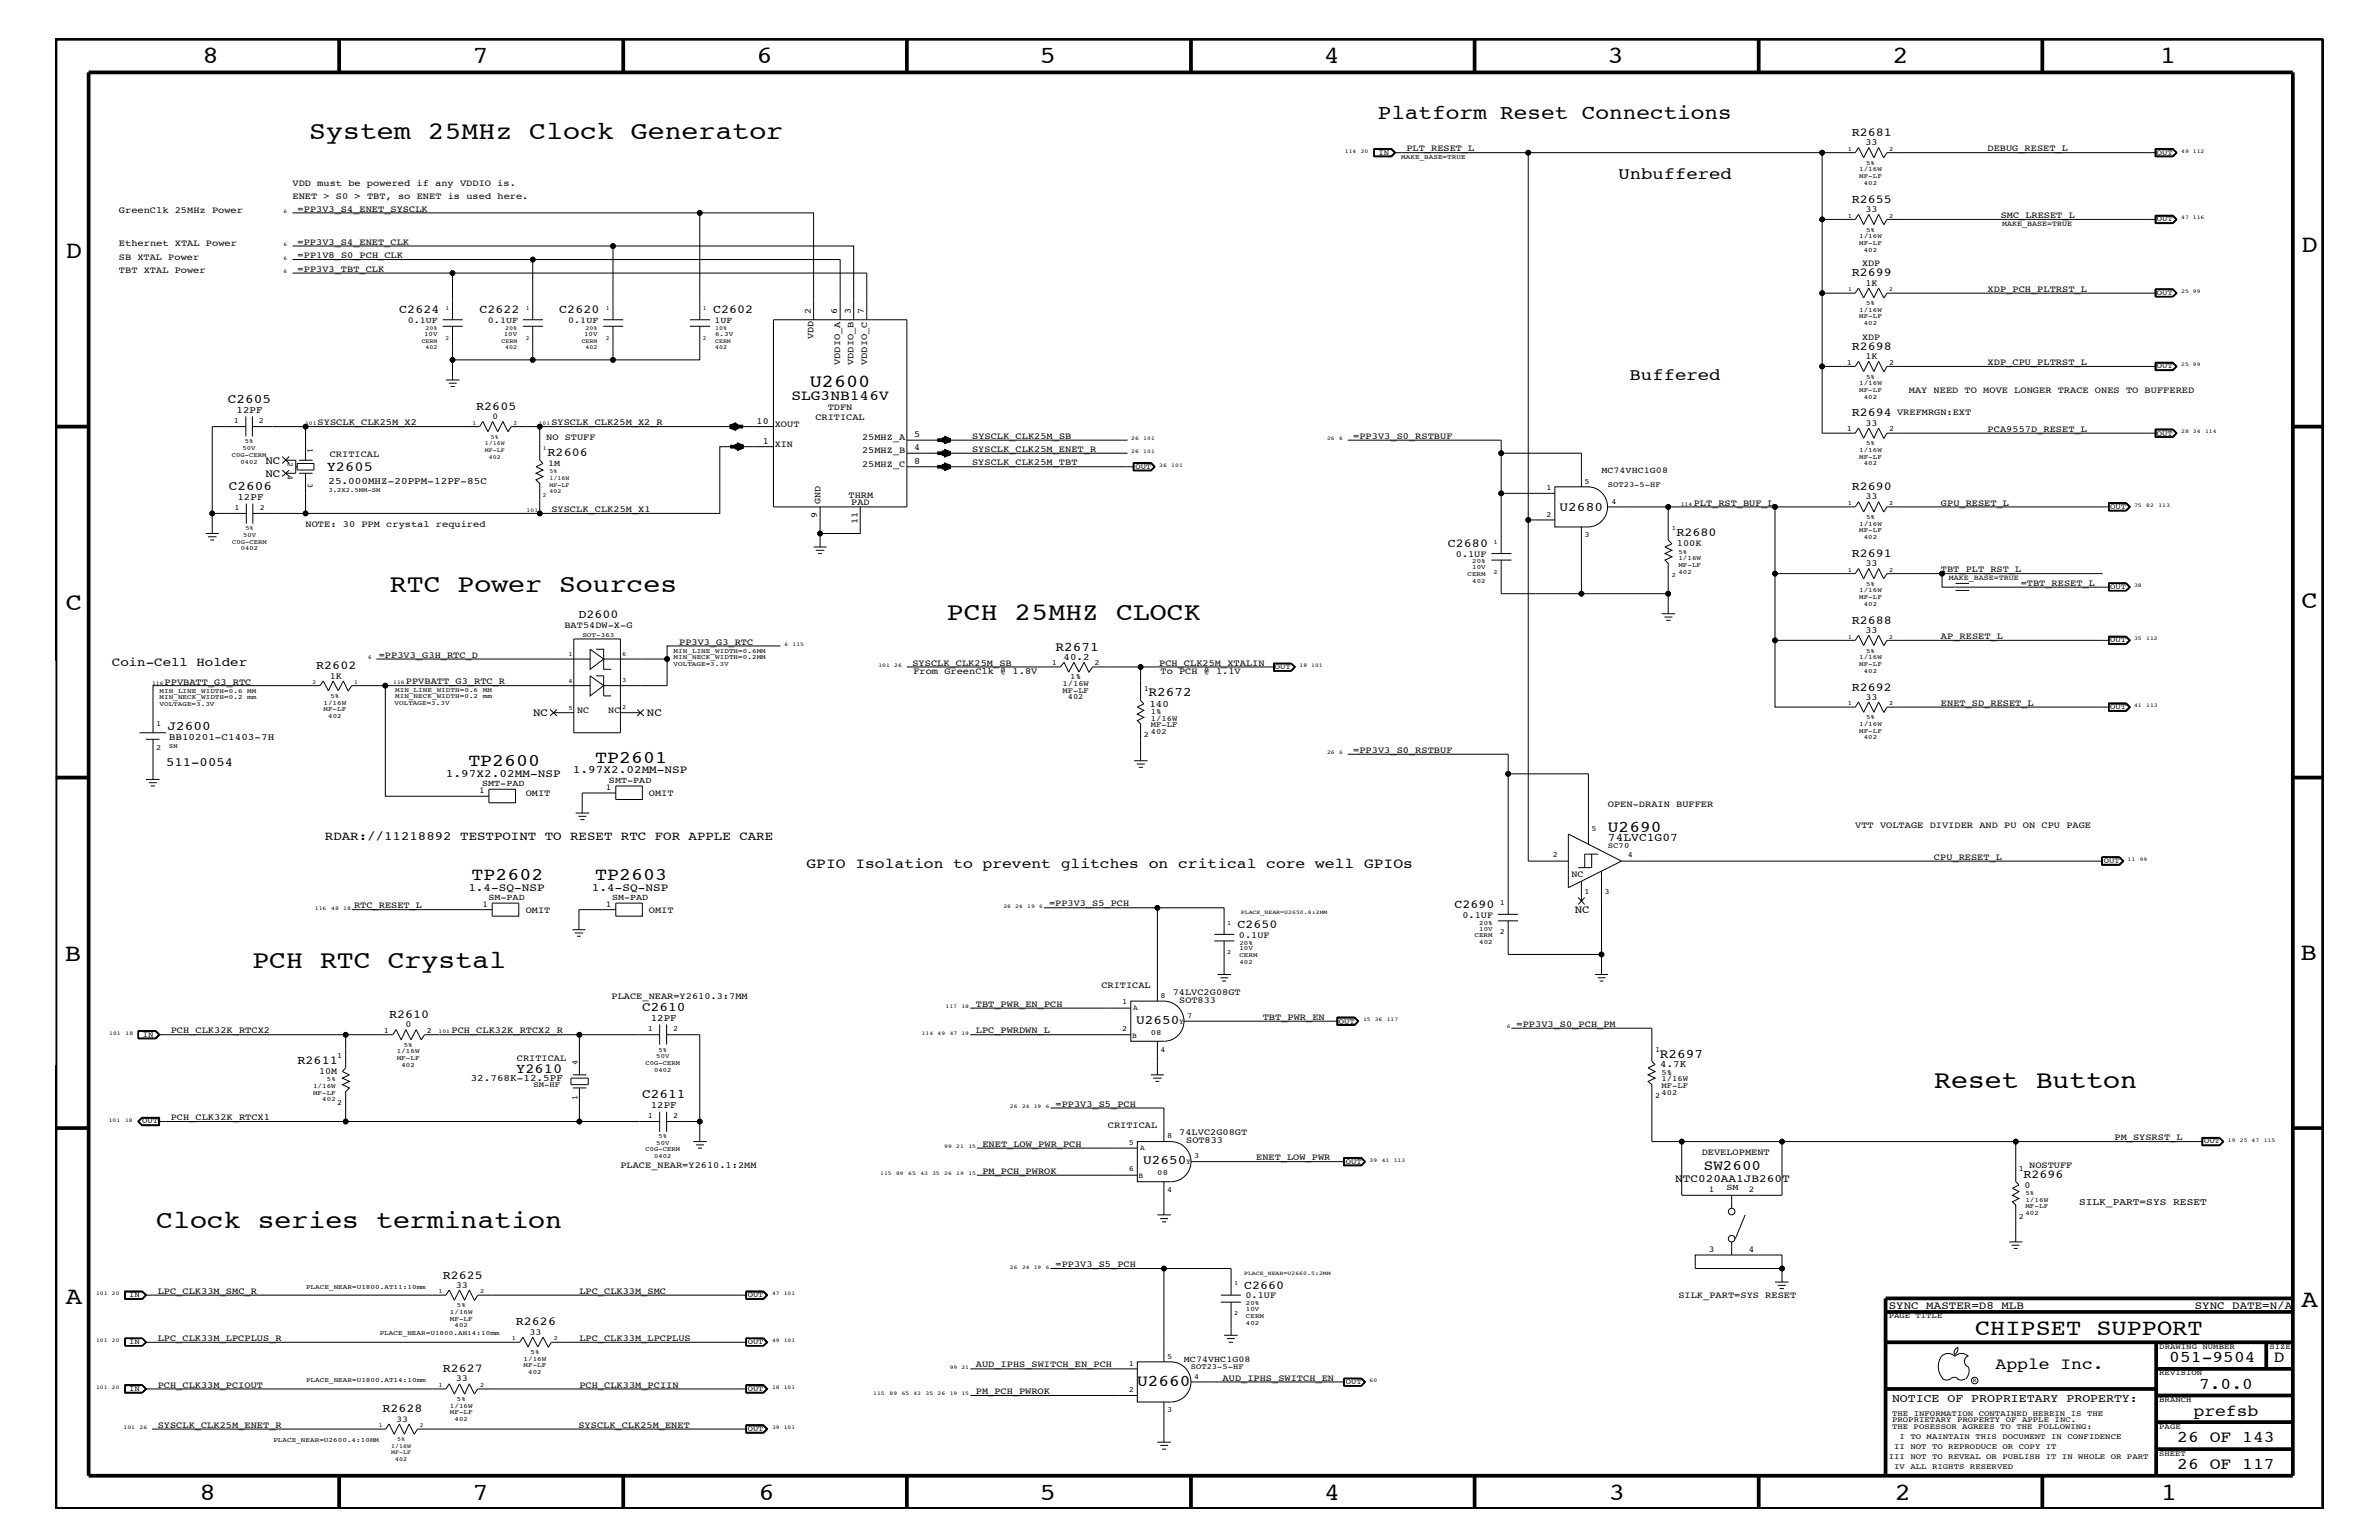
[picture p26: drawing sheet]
<svg xmlns="http://www.w3.org/2000/svg" width="432mm" height="279mm" viewBox="0 0 432 279" stroke-linecap="round" stroke-linejoin="round" font-family="sans-serif">
<defs><g id="words">
<g font-size="4.6">
<text x="56.1" y="25.3">System 25MHz Clock Generator</text>
<text x="70.8" y="107.5">RTC Power Sources</text>
<text x="171.9" y="112.6">PCH 25MHZ CLOCK</text>
<text x="45.8" y="175.6">PCH RTC Crystal</text>
<text x="351.1" y="197.4">Reset Button</text>
<text x="28.4" y="222.9">Clock series termination</text>
</g>
<g font-size="4.5">
<text x="36.7" y="11.5">8</text>
<text x="85.8" y="11.5">7</text>
<text x="137.3" y="11.5">6</text>
<text x="188.7" y="11.5">5</text>
<text x="240.3" y="11.5">4</text>
<text x="291.8" y="11.5">3</text>
<text x="343.5" y="11.5">2</text>
<text x="392" y="11.5">1</text>
<text x="11.9" y="46.8">D</text>
<text x="417.7" y="45.7">D</text>
<text x="11.9" y="110.6">C</text>
<text x="417.7" y="110.4">C</text>
<text x="11.8" y="174.3">B</text>
<text x="417.6" y="174.2">B</text>
<text x="11.9" y="236.7">A</text>
<text x="417.7" y="237.1">A</text>
<text x="36.2" y="272.1">8</text>
<text x="85.8" y="272.1">7</text>
<text x="137.7" y="272.1">6</text>
<text x="188.7" y="272.1">5</text>
<text x="240.4" y="272.1">4</text>
<text x="292" y="272.1">3</text>
<text x="343.9" y="272.1">2</text>
<text x="392.2" y="272.1">1</text>
</g>
<text font-size="4.1" x="358.5" y="242.3">CHIPSET SUPPORT</text>
<text font-size="3.7" x="250.1" y="21.6">Platform Reset Connections</text>
<text font-size="3.3" x="147" y="70.1">U2600</text>
<g font-size="3.2">
<text x="85" y="139">TP2600</text>
<text x="108" y="138.4">TP2601</text>
<text x="85.6" y="159.6">TP2602</text>
<text x="108" y="159.6">TP2603</text>
</g>
<g font-size="3">
<text x="293.8" y="32.5">Unbuffered</text>
<text x="295.8" y="68.9">Buffered</text>
<text x="291.8" y="150.9">U2690</text>
<text x="206.4" y="251.5">U2660</text>
<text x="362.2" y="248.4">Apple Inc.</text>
<text x="393.7" y="247.1">051-9504</text>
<text x="399.2" y="252">7.0.0</text>
<text x="412.7" y="247.1">D</text>
<text x="398.1" y="256.8">prefsb</text>
<text x="395.2" y="261.6">26 OF 143</text>
<text x="395.2" y="266.6">26 OF 117</text>
</g>
<g font-size="2.6">
<text x="143.6" y="72.6">SLG3NB146V</text>
<text x="146.4" y="157.4">GPIO Isolation to prevent glitches on critical core well GPIOs</text>
<text x="309.2" y="212.2">SW2600</text>
</g>
<g font-size="2.5">
<text x="59.3" y="85.5">Y2605</text>
<text x="93.7" y="194.8">Y2610</text>
</g>
<g font-size="2.4">
<text x="41.4" y="73.2">C2605</text>
<text x="41.5" y="88.9">C2606</text>
<text x="283.1" y="92.7">U2680</text>
<text x="191.6" y="118.1">R2671</text>
<text x="208.4" y="126.4">R2672</text>
<text x="30.4" y="132.5">J2600</text>
<text x="116.5" y="183.5">C2610</text>
<text x="206.2" y="185.7">U2650</text>
<text x="301.2" y="191.9">R2697</text>
<text x="116.5" y="199.2">C2611</text>
<text x="207.5" y="211.1">U2650</text>
</g>
<g font-size="2.3">
<text x="20.3" y="120.8">Coin-Cell Holder</text>
<text x="30.1" y="139">511-0054</text>
<text x="59" y="152.3">RDAR://11218892 TESTPOINT TO RESET RTC FOR APPLE CARE</text>
</g>
<g font-size="2.2">
<text x="336.1" y="24.7">R2681</text>
<text x="336.1" y="36.8">R2655</text>
<text x="336.1" y="50.2">R2699</text>
<text x="72.5" y="56.8">C2624</text>
<text x="87" y="56.8">C2622</text>
<text x="101.5" y="56.8">C2620</text>
<text x="129.5" y="56.8">C2602</text>
<text x="336.1" y="63.4">R2698</text>
<text x="86.4" y="74.4">R2605</text>
<text x="336.1" y="75.6">R2694</text>
<text x="99.4" y="82.7">R2606</text>
<text x="336.1" y="88.9">R2690</text>
<text x="262.8" y="99.3">C2680</text>
<text x="304.3" y="97.3">R2680</text>
<text x="336.1" y="101">R2691</text>
<text x="105" y="112.2">D2600</text>
<text x="336.1" y="113.1">R2688</text>
<text x="57.4" y="121.4">R2602</text>
<text x="336.1" y="125.3">R2692</text>
<text x="264" y="164.7">C2690</text>
<text x="224.6" y="168.3">C2650</text>
<text x="70.6" y="184.7">R2610</text>
<text x="54" y="193.1">R2611</text>
<text x="367.3" y="213.6">R2696</text>
<text x="80.3" y="232">R2625</text>
<text x="225.8" y="233.8">C2660</text>
<text x="93.6" y="240.5">R2626</text>
<text x="80.3" y="248.9">R2627</text>
<text x="69.4" y="256.2">R2628</text>
</g>
<g font-size="2.1">
<text x="291.8" y="152.6">74LVC1G07</text>
<text x="343.4" y="254.4">NOTICE OF PROPRIETARY PROPERTY:</text>
</g>
<g font-size="2">
<text x="48.2" y="86.5">NC</text>
<text x="48.2" y="84.1">NC</text>
<text x="96.8" y="129.9">NC</text>
<text x="117.4" y="129.9">NC</text>
<text x="80.9" y="140.9">1.97X2.02MM-NSP</text>
<text x="104" y="140.3">1.97X2.02MM-NSP</text>
<text x="85" y="161.6">1.4-SQ-NSP</text>
<text x="107.4" y="161.6">1.4-SQ-NSP</text>
<text x="285.8" y="165.6">NC</text>
<text x="304" y="214.4">NTC020AA1JB260T</text>
<text x="342.8" y="237.4">SYNC_MASTER=D8_MLB</text>
<text x="398.4" y="237.4">SYNC_DATE=N/A</text>
</g>
<g font-size="1.8">
<text x="42.9" y="75">12PF</text>
<text x="59.6" y="87.7">25.000MHZ-20PPM-12PF-85C</text>
<text x="43.1" y="90.7">12PF</text>
<text x="193" y="119.7">40.2</text>
<text x="208.6" y="128.2">140</text>
<text x="30.6" y="134.2">BB10201-C1403-7H</text>
<text x="118.1" y="185.3">12PF</text>
<text x="85.4" y="196.2">32.768K-12.5PF</text>
<text x="301.3" y="193.7">4.7K</text>
<text x="118.1" y="201">12PF</text>
<text x="377.4" y="218.6">SILK_PART=SYS RESET</text>
</g>
<g font-size="1.7">
<text x="255.3" y="27.5">PLT_RESET_L</text>
<text x="338.6" y="26.4">33</text>
<text x="360.8" y="27.5">DEBUG_RESET_L</text>
<text x="53.1" y="33.7">VDD must be powered if any VDDIO is.</text>
<text x="21.6" y="38.6">GreenClk 25MHz Power</text>
<text x="53.1" y="36.2">ENET &gt; S0 &gt; TBT, so ENET is used here.</text>
<text x="54" y="38.4">=PP3V3_S4_ENET_SYSCLK</text>
<text x="338.6" y="38.5">33</text>
<text x="363.1" y="39.6">SMC_LRESET_L</text>
<text x="21.6" y="44.6">Ethernet XTAL Power</text>
<text x="21.6" y="47.1">SB XTAL Power</text>
<text x="54" y="46.8">=PP1V8_S0_PCH_CLK</text>
<text x="54" y="44.4">=PP3V3_S4_ENET_CLK</text>
<text x="21.6" y="49.6">TBT XTAL Power</text>
<text x="54" y="49.3">=PP3V3_TBT_CLK</text>
<text x="338" y="48.3">XDP</text>
<text x="338.6" y="51.8">1K</text>
<text x="360.8" y="52.9">XDP_PCH_PLTRST_L</text>
<text x="147.2" y="56.9" transform="rotate(-90 147.2 56.9)">2</text>
<text x="152" y="56.9" transform="rotate(-90 152 56.9)">6</text>
<text x="154.4" y="56.9" transform="rotate(-90 154.4 56.9)">3</text>
<text x="156.8" y="56.9" transform="rotate(-90 156.8 56.9)">7</text>
<text x="147.7" y="61.6" transform="rotate(-90 147.7 61.6)">VDD</text>
<text x="338" y="61.7">XDP</text>
<text x="338.6" y="65.1">1K</text>
<text x="152.5" y="66.2" transform="rotate(-90 152.5 66.2)">VDDIO_A</text>
<text x="154.9" y="66.2" transform="rotate(-90 154.9 66.2)">VDDIO_B</text>
<text x="157.4" y="66.2" transform="rotate(-90 157.4 66.2)">VDDIO_C</text>
<text x="346.5" y="71.3">MAY NEED TO MOVE LONGER TRACE ONES TO BUFFERED</text>
<text x="360.8" y="66.2">XDP_CPU_PLTRST_L</text>
<text x="57.7" y="77.2">SYSCLK_CLK25M_X2</text>
<text x="100.1" y="77.2">SYSCLK_CLK25M_X2_R</text>
<text x="137.3" y="76.9">10</text>
<text x="140.6" y="77.4">XOUT</text>
<text x="148" y="76.2">CRITICAL</text>
<text x="150.2" y="74.4">TDFN</text>
<text x="338.6" y="77.3">33</text>
<text x="344.3" y="75.4">VREFMRGN:EXT</text>
<text x="59.9" y="82.8">CRITICAL</text>
<text x="99.1" y="79.9">NO STUFF</text>
<text x="138.4" y="80.5">1</text>
<text x="140.6" y="81.1">XIN</text>
<text x="156.5" y="79.9">25MHZ_A</text>
<text x="156.5" y="82.2">25MHZ_B</text>
<text x="165.9" y="79.4">5</text>
<text x="165.9" y="81.7">4</text>
<text x="176.4" y="79.6">SYSCLK_CLK25M_SB</text>
<text x="176.4" y="82">SYSCLK_CLK25M_ENET_R</text>
<text x="245.6" y="79.6">=PP3V3_S0_RSTBUF</text>
<text x="360.8" y="78.3">PCA9557D_RESET_L</text>
<text x="156.5" y="84.7">25MHZ_C</text>
<text x="165.9" y="84.2">8</text>
<text x="176.4" y="84.4">SYSCLK_CLK25M_TBT</text>
<text x="55.5" y="95.6">NOTE: 30 PPM crystal required</text>
<text x="100.1" y="92.9">SYSCLK_CLK25M_X1</text>
<text x="148.3" y="93.9" transform="rotate(-90 148.3 93.9)">9</text>
<text x="148.9" y="91.4" transform="rotate(-90 148.9 91.4)">GND</text>
<text x="154" y="90.3">THRM</text>
<text x="154.5" y="91.6">PAD</text>
<text x="155.6" y="95" transform="rotate(-90 155.6 95)">11</text>
<text x="307.4" y="91.7">PLT_RST_BUF_L</text>
<text x="338.6" y="90.6">33</text>
<text x="352.3" y="91.7">GPU_RESET_L</text>
<text x="264.2" y="101">0.1UF</text>
<text x="304.4" y="99.1">100K</text>
<text x="338.6" y="102.7">33</text>
<text x="352.3" y="103.8">TBT_PLT_RST_L</text>
<text x="366.8" y="106.3">=TBT_RESET_L</text>
<text x="102.4" y="114">BAT54DW-X-G</text>
<text x="68.8" y="119.3">=PP3V3_G3H_RTC_D</text>
<text x="123.3" y="117">PP3V3_G3_RTC</text>
<text x="338.6" y="114.8">33</text>
<text x="352.3" y="115.9">AP_RESET_L</text>
<text x="29.9" y="124.2">PPVBATT_G3_RTC</text>
<text x="59.9" y="123.1">1K</text>
<text x="73.7" y="124.1">PPVBATT_G3_RTC_R</text>
<text x="165.6" y="120.8">SYSCLK_CLK25M_SB</text>
<text x="165.8" y="122.3">From GreenClk @ 1.8V</text>
<text x="210.4" y="120.8">PCH_CLK25M_XTALIN</text>
<text x="210.7" y="122.3">To PCH @ 1.1V</text>
<text x="104.7" y="129.3">NC</text>
<text x="110.4" y="129.3">NC</text>
<text x="338.6" y="127">33</text>
<text x="352.3" y="128">ENET_SD_RESET_L</text>
<text x="245.6" y="136.6">=PP3V3_S0_RSTBUF</text>
<text x="95.4" y="144.5">OMIT</text>
<text x="117.8" y="144.5">OMIT</text>
<text x="291.8" y="146.5">OPEN-DRAIN BUFFER</text>
<text x="336.7" y="150.1">VTT VOLTAGE DIVIDER AND PU ON CPU PAGE</text>
<text x="351" y="156">CPU_RESET_L</text>
<text x="285.2" y="159.2">NC</text>
<text x="64.3" y="164.8">RTC_RESET_L</text>
<text x="95.4" y="165.6">OMIT</text>
<text x="117.8" y="165.6">OMIT</text>
<text x="190.4" y="164.5">=PP3V3_S5_PCH</text>
<text x="265.4" y="166.5">0.1UF</text>
<text x="224.9" y="170.1">0.1UF</text>
<text x="199.9" y="179.3">CRITICAL</text>
<text x="111" y="181.3">PLACE_NEAR=Y2610.3:7MM</text>
<text x="177.1" y="182.7">TBT_PWR_EN_PCH</text>
<text x="212.9" y="180.5">74LVC2G08GT</text>
<text x="214" y="181.9">SOT833</text>
<text x="229.2" y="185">TBT_PWR_EN</text>
<text x="31" y="187.5">PCH_CLK32K_RTCX2</text>
<text x="73.6" y="186.4">0</text>
<text x="82" y="187.5">PCH_CLK32K_RTCX2_R</text>
<text x="177.1" y="187.5">LPC_PWRDWN_L</text>
<text x="275.3" y="186.3">=PP3V3_S0_PCH_PM</text>
<text x="57.9" y="194.8">10M</text>
<text x="93.8" y="192.6">CRITICAL</text>
<text x="31" y="203.2">PCH_CLK32K_RTCX1</text>
<text x="191.6" y="200.9">=PP3V3_S5_PCH</text>
<text x="178.3" y="208.1">ENET_LOW_PWR_PCH</text>
<text x="201.1" y="204.7">CRITICAL</text>
<text x="214" y="205.9">74LVC2G08GT</text>
<text x="215.3" y="207.4">SOT833</text>
<text x="308.9" y="209.6">DEVELOPMENT</text>
<text x="383.8" y="206.9">PM_SYSRST_L</text>
<text x="112.6" y="211.9">PLACE_NEAR=Y2610.1:2MM</text>
<text x="178.3" y="213">PM_PCH_PWROK</text>
<text x="228" y="210.5">ENET_LOW_PWR</text>
<text x="367.5" y="215.5">0</text>
<text x="368.3" y="211.9">NOSTUFF</text>
<text x="82.7" y="233.7">33</text>
<text x="191.6" y="229.9">=PP3V3_S5_PCH</text>
<text x="28.6" y="234.7">LPC_CLK33M_SMC_R</text>
<text x="105.2" y="234.7">LPC_CLK33M_SMC</text>
<text x="226.1" y="235.6">0.1UF</text>
<text x="304.6" y="235.6">SILK_PART=SYS RESET</text>
<text x="28.6" y="243.3">LPC_CLK33M_LPCPLUS_R</text>
<text x="96.1" y="242.2">33</text>
<text x="105.2" y="243.3">LPC_CLK33M_LPCPLUS</text>
<text x="28.6" y="251.7">PCH_CLK33M_PCIOUT</text>
<text x="82.7" y="250.6">33</text>
<text x="105.2" y="251.7">PCH_CLK33M_PCIIN</text>
<text x="177.1" y="248.1">AUD_IPHS_SWITCH_EN_PCH</text>
<text x="221.9" y="250.6">AUD_IPHS_SWITCH_EN</text>
<text x="177.1" y="252.9">PM_PCH_PWROK</text>
<text x="28.6" y="259">SYSCLK_CLK25M_ENET_R</text>
<text x="105" y="259">SYSCLK_CLK25M_ENET</text>
</g>
<g font-size="1.6">
<text x="74" y="58.6">0.1UF</text>
<text x="88.6" y="58.6">0.1UF</text>
<text x="103.1" y="58.6">0.1UF</text>
<text x="129.7" y="58.6">1UF</text>
<text x="89.4" y="76.1">0</text>
<text x="99.5" y="84.5">1M</text>
<text x="290.7" y="85.9">MC74VHC1G08</text>
<text x="87" y="144">1</text>
<text x="87.5" y="142.6">SMT-PAD</text>
<text x="110" y="143.4">1</text>
<text x="110.5" y="142">SMT-PAD</text>
<text x="87.5" y="164.5">1</text>
<text x="88.6" y="163.3">SM-PAD</text>
<text x="110" y="164.5">1</text>
<text x="111.1" y="163.3">SM-PAD</text>
<text x="313.4" y="215.8">SM</text>
<text x="310.1" y="216.2">1</text>
<text x="317.4" y="216.2">2</text>
<text x="310.1" y="227.1">3</text>
<text x="317.4" y="227.1">4</text>
<text x="214.9" y="247.1">MC74VHC1G08</text>
<text x="71.9" y="257.9">33</text>
</g>
<g font-size="1.4">
<text x="250.2" y="28.1">IN</text>
<text x="391.5" y="28.1">OUT</text>
<text x="363.4" y="41">MAKE_BASE=TRUE</text>
<text x="391.5" y="40.2">OUT</text>
<text x="391.5" y="53.5">OUT</text>
<text x="335.2" y="66.2">1</text>
<text x="342.9" y="66.2">2</text>
<text x="391.5" y="66.8">OUT</text>
<text x="42.4" y="76.8">1</text>
<text x="47" y="76.8">2</text>
<text x="52.2" y="83.9" transform="rotate(90 52.2 83.9)">2</text>
<text x="55.9" y="81.3" transform="rotate(90 55.9 81.3)">1</text>
<text x="335.2" y="78.3">1</text>
<text x="342.9" y="78.3">2</text>
<text x="391.5" y="79">OUT</text>
<text x="52.2" y="86.3" transform="rotate(90 52.2 86.3)">4</text>
<text x="55.9" y="87.6" transform="rotate(90 55.9 87.6)">3</text>
<text x="206.1" y="85">OUT</text>
<text x="280.7" y="88.9">1</text>
<text x="287.6" y="87.7">5</text>
<text x="291.8" y="88.3">SOT23-5-HF</text>
<text x="42.6" y="92.6">1</text>
<text x="47.2" y="92.6">2</text>
<text x="280.7" y="93.8">2</text>
<text x="292.5" y="91.4">4</text>
<text x="383" y="92.3">OUT</text>
<text x="287.6" y="97.4">3</text>
<text x="353.7" y="105.3">MAKE_BASE=TRUE</text>
<text x="383" y="106.9">OUT</text>
<text x="383" y="116.5">OUT</text>
<text x="190.9" y="120.7">1</text>
<text x="192.8" y="125.7">MF-LF</text>
<text x="192.8" y="124.4">1/16W</text>
<text x="194.3" y="123.2">1%</text>
<text x="198.6" y="120.7">2</text>
<text x="207.6" y="125.3">1</text>
<text x="231.4" y="121.4">OUT</text>
<text x="28.4" y="131.7">1</text>
<text x="193.8" y="126.9">402</text>
<text x="208.9" y="130.8">1/16W</text>
<text x="208.9" y="131.9">MF-LF</text>
<text x="208.9" y="129.6">1%</text>
<text x="383" y="128.7">OUT</text>
<text x="28.4" y="136">2</text>
<text x="207.6" y="133.8">2</text>
<text x="208.9" y="133.2">402</text>
<text x="281.9" y="155.6">2</text>
<text x="288.9" y="150.7">5</text>
<text x="291.8" y="153.8">SC70</text>
<text x="295.5" y="155.6">4</text>
<text x="381.8" y="156.6">OUT</text>
<text x="272.2" y="164.1">1</text>
<text x="287.6" y="162.2">1</text>
<text x="291.3" y="162.2">3</text>
<text x="272.2" y="169.5">2</text>
<text x="203.7" y="182.2">1</text>
<text x="205.7" y="183.2">A</text>
<text x="210.7" y="181">8</text>
<text x="214" y="185.7">Y</text>
<text x="215.5" y="184.7">7</text>
<text x="243" y="185.7">OUT</text>
<text x="25.9" y="188.1">IN</text>
<text x="61.2" y="192">1</text>
<text x="69.7" y="187.4">1</text>
<text x="77.5" y="187.4">2</text>
<text x="117.6" y="187.1">1</text>
<text x="122.2" y="187.1">2</text>
<text x="203.7" y="187.1">2</text>
<text x="205.5" y="188.2">B</text>
<text x="208.9" y="187.7">08</text>
<text x="210.7" y="190.8">4</text>
<text x="300.4" y="190.8">1</text>
<text x="96.8" y="197.3">SM-HF</text>
<text x="104.8" y="193.3" transform="rotate(-90 104.8 193.3)">4</text>
<text x="301.6" y="197.4">MF-LF</text>
<text x="301.6" y="195">5%</text>
<text x="301.6" y="196.2">1/16W</text>
<text x="25.8" y="203.8">OUT</text>
<text x="61.2" y="200.4">2</text>
<text x="104.8" y="199.5" transform="rotate(-90 104.8 199.5)">1</text>
<text x="117.6" y="202.9">1</text>
<text x="122.2" y="202.9">2</text>
<text x="300.4" y="199.2">2</text>
<text x="301.6" y="198.7">402</text>
<text x="204.9" y="207.7">5</text>
<text x="206.9" y="208.7">A</text>
<text x="211.8" y="206.5">8</text>
<text x="400" y="207.5">OUT</text>
<text x="204.9" y="212.5">6</text>
<text x="206.7" y="213.6">B</text>
<text x="210.1" y="213.2">08</text>
<text x="215.3" y="211.1">Y</text>
<text x="216.7" y="210.2">3</text>
<text x="244.3" y="211.1">OUT</text>
<text x="366.4" y="212.5">1</text>
<text x="211.8" y="216.2">4</text>
<text x="366.4" y="221.1">2</text>
<text x="23.5" y="235.4">IN</text>
<text x="135.7" y="235.4">OUT</text>
<text x="342.8" y="239.2">PAGE TITLE</text>
<text x="23.5" y="243.9">IN</text>
<text x="135.7" y="243.9">OUT</text>
<text x="391.9" y="244.7">DRAWING NUMBER</text>
<text x="411.9" y="244.7">SIZE</text>
<text x="204.9" y="247.8">1</text>
<text x="211.8" y="246.5">5</text>
<text x="216.2" y="248.4">SOT23-5-HF</text>
<text x="216.7" y="250.1">4</text>
<text x="244.3" y="251.1">OUT</text>
<text x="391.9" y="249.5">REVISION</text>
<text x="23.5" y="252.3">IN</text>
<text x="135.7" y="252.3">OUT</text>
<text x="204.9" y="252.6">2</text>
<text x="211.8" y="256.2">3</text>
<text x="343.4" y="256.8">THE INFORMATION CONTAINED HEREIN IS THE</text>
<text x="391.9" y="254.4">BRANCH</text>
<text x="135.7" y="259.6">OUT</text>
<text x="343.4" y="258">PROPRIETARY PROPERTY OF APPLE INC.</text>
<text x="343.4" y="259.3">THE POSESSOR AGREES TO THE FOLLOWING:</text>
<text x="343.8" y="262.9">II NOT TO REPRODUCE OR COPY IT</text>
<text x="344.8" y="261.1">I TO MAINTAIN THIS DOCUMENT IN CONFIDENCE</text>
<text x="391.9" y="259.3">PAGE</text>
<text x="342.8" y="264.7">III NOT TO REVEAL OR PUBLISH IT IN WHOLE OR PART</text>
<text x="343.8" y="266.6">IV ALL RIGHTS RESERVED</text>
<text x="391.9" y="264.1">SHEET</text>
</g>
<g font-size="1.2">
<text x="254.3" y="28.9">MAKE_BASE=TRUE</text>
<text x="335.4" y="27.4">1</text>
<text x="338.7" y="29.9">5%</text>
<text x="342.9" y="27.4">2</text>
<text x="337.4" y="32.3">MF-LF</text>
<text x="337.4" y="31.1">1/16W</text>
<text x="338.3" y="33.6">402</text>
<text x="335.4" y="39.5">1</text>
<text x="342.9" y="39.5">2</text>
<text x="337.4" y="43.2">1/16W</text>
<text x="337.4" y="44.4">MF-LF</text>
<text x="338.3" y="45.7">402</text>
<text x="338.7" y="42">5%</text>
<text x="337.4" y="57.8">MF-LF</text>
<text x="337.4" y="56.6">1/16W</text>
<text x="338.3" y="59">402</text>
<text x="338.7" y="55.3">5%</text>
<text x="77" y="60.9">10V</text>
<text x="91.4" y="60.9">10V</text>
<text x="106" y="60.9">10V</text>
<text x="129.8" y="60.9">6.3V</text>
<text x="337.4" y="69.9">1/16W</text>
<text x="337.4" y="71.1">MF-LF</text>
<text x="338.7" y="68.7">5%</text>
<text x="338.3" y="72.3">402</text>
<text x="42.1" y="82.8">C0G-CERM</text>
<text x="44" y="81.6">50V</text>
<text x="44.4" y="80.5">5%</text>
<text x="337.4" y="82">1/16W</text>
<text x="337.4" y="83.3">MF-LF</text>
<text x="338.7" y="80.8">5%</text>
<text x="43.6" y="84.1">0402</text>
<text x="59.6" y="89.2">3.2X2.5MM-SM</text>
<text x="338.3" y="84.4">402</text>
<text x="335.4" y="91.6">1</text>
<text x="337.4" y="95.4">1/16W</text>
<text x="338.7" y="94.2">5%</text>
<text x="342.9" y="91.6">2</text>
<text x="42.2" y="98.7">C0G-CERM</text>
<text x="43.7" y="99.9">0402</text>
<text x="44.1" y="97.4">50V</text>
<text x="44.5" y="96.2">5%</text>
<text x="271.1" y="98.7">1</text>
<text x="303.4" y="96.2">1</text>
<text x="304.6" y="100.4">5%</text>
<text x="304.6" y="101.6">1/16W</text>
<text x="337.4" y="96.5">MF-LF</text>
<text x="338.3" y="97.7">402</text>
<text x="266.4" y="104.6">CERM</text>
<text x="267.2" y="102.2">20%</text>
<text x="267.2" y="103.3">10V</text>
<text x="267.2" y="105.8">402</text>
<text x="271.1" y="104.1">2</text>
<text x="303.4" y="104.7">2</text>
<text x="304.6" y="102.9">MF-LF</text>
<text x="304.6" y="104.1">402</text>
<text x="335.4" y="103.7">1</text>
<text x="337.4" y="107.5">1/16W</text>
<text x="338.7" y="106.3">5%</text>
<text x="342.9" y="103.7">2</text>
<text x="337.4" y="108.7">MF-LF</text>
<text x="338.3" y="109.9">402</text>
<text x="103.2" y="119.1">1</text>
<text x="105.7" y="115.5">SOT-363</text>
<text x="112.9" y="119">6</text>
<text x="122.3" y="119.6">MIN_NECK_WIDTH=0.2MM</text>
<text x="122.3" y="118.4">MIN_LINE_WIDTH=0.6MM</text>
<text x="337.4" y="119.6">1/16W</text>
<text x="338.7" y="118.4">5%</text>
<text x="29" y="125.7">MIN_LINE_WIDTH=0.6</text>
<text x="44.9" y="125.7">MM</text>
<text x="71.7" y="125.5">MIN_LINE_WIDTH=0.6</text>
<text x="87.6" y="125.5">MM</text>
<text x="103.2" y="124">4</text>
<text x="112.9" y="123.8">3</text>
<text x="122.3" y="120.8">VOLTAGE=3.3V</text>
<text x="337.4" y="120.8">MF-LF</text>
<text x="338.3" y="122">402</text>
<text x="29" y="128">VOLTAGE=3.3V</text>
<text x="29" y="126.9">MIN_NECK_WIDTH=0.2</text>
<text x="44.9" y="126.9">mm</text>
<text x="58.7" y="129.1">MF-LF</text>
<text x="58.7" y="127.9">1/16W</text>
<text x="59.6" y="130.2">402</text>
<text x="60" y="126.6">5%</text>
<text x="71.6" y="127.9">VOLTAGE=3.3V</text>
<text x="71.7" y="126.6">MIN_NECK_WIDTH=0.2</text>
<text x="87.6" y="126.6">mm</text>
<text x="103.2" y="128.8">5</text>
<text x="112.9" y="128.7">2</text>
<text x="335.4" y="128">1</text>
<text x="337.4" y="131.7">1/16W</text>
<text x="338.7" y="130.5">5%</text>
<text x="342.9" y="128">2</text>
<text x="30.7" y="135.7">SM</text>
<text x="337.4" y="133">MF-LF</text>
<text x="338.3" y="134.1">402</text>
<text x="222.8" y="167.8">1</text>
<text x="268.5" y="167.8">20%</text>
<text x="222.8" y="173.2">2</text>
<text x="225" y="171.4">20%</text>
<text x="225" y="173.7">CERM</text>
<text x="225" y="172.4">10V</text>
<text x="267.6" y="170">CERM</text>
<text x="268.5" y="168.9">10V</text>
<text x="268.5" y="171.2">402</text>
<text x="225" y="174.9">402</text>
<text x="72" y="191.1">1/16W</text>
<text x="73.3" y="189.9">5%</text>
<text x="119.1" y="192">50V</text>
<text x="119.5" y="190.8">5%</text>
<text x="56.8" y="197.4">1/16W</text>
<text x="59.4" y="196.2">5%</text>
<text x="72" y="192.3">MF-LF</text>
<text x="72.9" y="193.6">402</text>
<text x="117.2" y="193.2">C0G-CERM</text>
<text x="118.7" y="194.4">0402</text>
<text x="56.8" y="198.7">MF-LF</text>
<text x="58.5" y="199.8">402</text>
<text x="117.2" y="208.9">C0G-CERM</text>
<text x="119.1" y="207.7">50V</text>
<text x="119.5" y="206.5">5%</text>
<text x="118.7" y="210.2">0402</text>
<text x="367.6" y="216.9">5%</text>
<text x="367.6" y="219.2">MF-LF</text>
<text x="367.6" y="220.4">402</text>
<text x="367.6" y="218">1/16W</text>
<text x="55.5" y="233.8">PLACE_NEAR=U1800.AT11:10mm</text>
<text x="224" y="233.2">1</text>
<text x="79.6" y="234.6">1</text>
<text x="81.7" y="239.6">MF-LF</text>
<text x="81.7" y="238.4">1/16W</text>
<text x="82.9" y="237.2">5%</text>
<text x="87.1" y="234.6">2</text>
<text x="224" y="238.6">2</text>
<text x="226.1" y="236.8">20%</text>
<text x="226.1" y="237.9">10V</text>
<text x="226.1" y="239.1">CERM</text>
<text x="68.9" y="242.3">PLACE_NEAR=U1800.AN14:10mm</text>
<text x="82.5" y="240.8">402</text>
<text x="92.9" y="243.1">1</text>
<text x="96.3" y="245.6">5%</text>
<text x="100.5" y="243.1">2</text>
<text x="226.1" y="240.3">402</text>
<text x="55.5" y="250.7">PLACE_NEAR=U1800.AT14:10mm</text>
<text x="79.6" y="251.6">1</text>
<text x="87.1" y="251.6">2</text>
<text x="95" y="248.1">MF-LF</text>
<text x="95" y="246.9">1/16W</text>
<text x="95.9" y="249.3">402</text>
<text x="81.7" y="255.4">1/16W</text>
<text x="81.7" y="256.6">MF-LF</text>
<text x="82.5" y="257.8">402</text>
<text x="82.9" y="254.2">5%</text>
<text x="49.6" y="261.6">PLACE_NEAR=U2600.4:10MM</text>
</g>
<g font-size="1.1">
<text x="335.4" y="52.8">1</text>
<text x="342.9" y="52.8">2</text>
<text x="77.2" y="59.8">20%</text>
<text x="80.9" y="56.2">1</text>
<text x="91.7" y="59.8">20%</text>
<text x="95.4" y="56.2">1</text>
<text x="106.3" y="59.8">20%</text>
<text x="110" y="56.2">1</text>
<text x="127.6" y="56.2">1</text>
<text x="129.8" y="59.8">10%</text>
<text x="76.5" y="62.2">CERM</text>
<text x="77.2" y="63.4">402</text>
<text x="80.9" y="61.7">2</text>
<text x="91" y="62.2">CERM</text>
<text x="91.7" y="63.4">402</text>
<text x="95.4" y="61.7">2</text>
<text x="105.6" y="62.2">CERM</text>
<text x="106.3" y="63.4">402</text>
<text x="110" y="61.7">2</text>
<text x="127.6" y="61.7">2</text>
<text x="129.8" y="62.2">CERM</text>
<text x="129.8" y="63.4">402</text>
<text x="85.8" y="77.1">1</text>
<text x="93.2" y="77.1">2</text>
<text x="88" y="82">MF-LF</text>
<text x="88" y="80.8">1/16W</text>
<text x="88.7" y="83.3">402</text>
<text x="89.1" y="79.6">5%</text>
<text x="98.6" y="81.6">1</text>
<text x="99.7" y="85.9">5%</text>
<text x="99.7" y="88.3">MF-LF</text>
<text x="99.7" y="89.5">402</text>
<text x="99.7" y="87.1">1/16W</text>
<text x="98.6" y="90.1">2</text>
<text x="335.4" y="115.9">1</text>
<text x="342.9" y="115.9">2</text>
<text x="56.7" y="124.1">2</text>
<text x="64.3" y="124.1">1</text>
<text x="68.8" y="258.9">1</text>
<text x="71" y="263.8">MF-LF</text>
<text x="71" y="262.7">1/16W</text>
<text x="72.1" y="261.4">5%</text>
<text x="76.2" y="258.9">2</text>
<text x="71.7" y="265">402</text>
</g>
<g font-size="1">
<text x="244.1" y="27.7">114</text>
<text x="247" y="27.7">20</text>
<text x="395.9" y="27.7">49 112</text>
<text x="51.5" y="38.6">6</text>
<text x="395.9" y="39.8">47 116</text>
<text x="51.5" y="47.1">6</text>
<text x="51.5" y="44.6">6</text>
<text x="51.5" y="49.6">6</text>
<text x="395.9" y="53.2">25 99</text>
<text x="395.9" y="66.5">25 99</text>
<text x="55.4" y="77.2">101</text>
<text x="97.8" y="77.2">101</text>
<text x="205.3" y="79.9">26</text>
<text x="205.3" y="82.2">26</text>
<text x="207.5" y="79.9">101</text>
<text x="207.5" y="82.2">101</text>
<text x="240.9" y="79.9">26</text>
<text x="243.1" y="79.9">6</text>
<text x="395.9" y="78.6">28 34</text>
<text x="400.2" y="78.6">114</text>
<text x="210.4" y="84.7">36</text>
<text x="212.6" y="84.7">101</text>
<text x="95.6" y="92.9">101</text>
<text x="305.1" y="91.7">114</text>
<text x="387.3" y="92">75</text>
<text x="389.6" y="92">82</text>
<text x="391.8" y="92">113</text>
<text x="387.4" y="106.5">38</text>
<text x="66.8" y="119.6">6</text>
<text x="142.4" y="117.2">6</text>
<text x="143.8" y="117.2">115</text>
<text x="387.3" y="116.2">35</text>
<text x="389.6" y="116.2">112</text>
<text x="27.6" y="124.2">116</text>
<text x="71.4" y="124.1">116</text>
<text x="159.4" y="121">101</text>
<text x="162.3" y="121">26</text>
<text x="235.9" y="121">18 101</text>
<text x="387.3" y="128.3">41</text>
<text x="389.6" y="128.3">113</text>
<text x="240.9" y="136.8">26</text>
<text x="243.1" y="136.8">6</text>
<text x="386.2" y="156.2">11</text>
<text x="388.4" y="156.2">99</text>
<text x="57.1" y="165">116</text>
<text x="60.1" y="165">48</text>
<text x="62.3" y="165">18</text>
<text x="182.1" y="164.7">26 24</text>
<text x="186.4" y="164.7">19</text>
<text x="188.6" y="164.7">6</text>
<text x="225.2" y="165.9">PLACE_NEAR=U2650.8:2MM</text>
<text x="171.6" y="182.9">117</text>
<text x="174.5" y="182.9">18</text>
<text x="247.4" y="185.3">15 36</text>
<text x="251.7" y="185.3">117</text>
<text x="19.8" y="187.7">101</text>
<text x="22.8" y="187.7">18</text>
<text x="79.6" y="187.5">101</text>
<text x="167.3" y="187.7">114</text>
<text x="170.2" y="187.7">49</text>
<text x="172.4" y="187.7">47 19</text>
<text x="273.5" y="186.5">6</text>
<text x="19.7" y="203.5">101</text>
<text x="22.7" y="203.5">18</text>
<text x="183.3" y="201">26</text>
<text x="185.5" y="201">24 19</text>
<text x="189.8" y="201">6</text>
<text x="171.4" y="208.3">99</text>
<text x="173.6" y="208.3">21</text>
<text x="175.8" y="208.3">15</text>
<text x="404.4" y="207.1">19</text>
<text x="406.6" y="207.1">25 47</text>
<text x="410.9" y="207.1">115</text>
<text x="159.8" y="213.2">115</text>
<text x="162.6" y="213.2">89</text>
<text x="164.8" y="213.2">65</text>
<text x="167" y="213.2">43 35</text>
<text x="171.4" y="213.2">26</text>
<text x="173.6" y="213.2">19</text>
<text x="175.8" y="213.2">15</text>
<text x="248.6" y="210.8">39</text>
<text x="250.8" y="210.8">41</text>
<text x="253" y="210.8">113</text>
<text x="183.3" y="230.2">26</text>
<text x="185.5" y="230.2">24 19</text>
<text x="189.8" y="230.2">6</text>
<text x="225.8" y="231.3">PLACE_NEAR=U2660.5:2MM</text>
<text x="17.4" y="235">101</text>
<text x="20.3" y="235">20</text>
<text x="140.1" y="235">47 101</text>
<text x="17.4" y="243.5">101</text>
<text x="20.3" y="243.5">20</text>
<text x="140.1" y="243.5">49 101</text>
<text x="17.4" y="252">101</text>
<text x="20.3" y="252">20</text>
<text x="140.1" y="252">18 101</text>
<text x="172.4" y="248.4">99 21</text>
<text x="248.6" y="250.7">60</text>
<text x="358.1" y="250.7">R</text>
<text x="158.5" y="253.2">115</text>
<text x="161.5" y="253.2">89</text>
<text x="163.7" y="253.2">65 43</text>
<text x="168" y="253.2">35</text>
<text x="170.2" y="253.2">26</text>
<text x="172.4" y="253.2">19 15</text>
<text x="22.4" y="259.3">101</text>
<text x="25.3" y="259.3">26</text>
<text x="140.1" y="259.3">39 101</text>
</g>
</g></defs>
<g fill="none" stroke="#000" stroke-width=".18">
<path d="M53.1 38.6h73.9M249.4 27h3.2l.7 .7-.7 .7h-3.2M249.4 26.9h3.2l.7 .8-.7 .8h-3.2zM249.4 27.1h3.1l.6 .6M249.4 27v1.4M252.5 27l.7 .7-.7 .7M253.1 27.7l-.6 .6h-3.1M253.1 27.7h24.3M330.7 27.7h-53.3v66.6M391.2 27h3.2M391.2 39.1h3.2M391.2 26.9h3.2l.8 .8-.8 .8h-3.2z"/>
<path d="M391.2 39h3.2l.8 .8-.8 .8h-3.2zM391.2 28.4h3.2M391.3 27v1.4M391.3 39.1v1.4M391.4 27.1h2.9l.7 .6-.7 .6h-2.9zM391.4 39.2h2.9l.7 .6-.7 .6h-2.9zM391.4 27.7h-48.9l-.6 .9-.9-1.8-.9 1.8-.9-1.8-.9 1.8-1-1.8-.6 .9h-6v12.1M391.4 39.8h-48.9l-.6 1M394.4 27l.7 .7-.7 .7M394.4 39.1l.7 .7-.7 .7M394.4 27l.6 .7M394.4 39.1l.6 .7"/>
<path d="M395 27.7l-.6 .7M395 39.8l-.6 .7M53.1 49.5h104.2v8.5M53.1 44.6h58.2v13.4M53.1 47.1h43.6M80.4 59.2h3.6M80.4 58h3.6M82.1 49.5v8.5M82.1 59.2v9.7M94.9 59.2h3.7M94.9 58h3.7M96.7 59.2v6.1h-14.6"/>
<path d="M96.7 58v-10.9h55.8v10.9M109.5 58h3.6M109.5 59.2h3.6M111.3 59.2v6.1h15.7v-6.1M111.3 44.6h43.6v13.4M125.2 59.2h3.7M125.2 58h3.7M127 58v-19.4h20.7v19.4M140.4 58h24.2v34h-24.2zM330.7 53.2v25.4h6l.6-.9 1 1.8 .9-1.8 .9 1.8 .9-1.8 .9 1.8M341.9 40.7l-.9-1.8-.9 1.8-.9-1.8-.9 1.8-1-1.8-.6 .9h-6v13.4h6l.6-.9 1 1.7 .9-1.7 .9 1.7 .9-1.7 .9 1.7M391.2 40.5h3.2"/>
<path d="M391.3 52.5h3.1l.6 .7-.6 .6h-3.1zM391.4 52.5v1.3M391.4 53.2h-48.9l-.6 .9M394.3 52.5l.7 .7M394.4 52.4h-3.2v1.5h3.2M394.4 52.4l.8 .8-.8 .7M394.4 52.4l.7 .8-.7 .7M395 53.2l-.7 .6M44.6 77.4h-6.1v15.8M44.6 75.5v3.7M45.8 75.5v3.7M45.8 77.4h41.2l.6-.9 1 1.8 .8-1.8 .9 1.8 1-1.8 .9 1.8 .6-.9h5.2v6.1l.6 .6-1.3 .6 1.3 .6-1.3 .6 1.3 .6-1.3 .6 .7 .6v5.5h32.6v-12.2h9.8"/>
<path d="M55.5 77.4v6.1M80.9 68.9h2.5M81.5 69.5h1.4M81.8 70.1h.8M96.7 65.3h14.6M98 77.4h42.4M164.6 79.9h40.1M244.6 79.9h27.9v9.6M330.7 66.5h6l.6-1 1 1.9 .9-1.9 .9 1.9 .9-1.9 .9 1.9M391.2 65.8h3.2M391.2 77.9h3.2l.7 .7-.7 .7M391.2 65.7h3.2l.8 .8-.8 .7h-3.2z"/>
<path d="M391.2 77.8h3.2l.8 .8-.8 .7h-3.2zM391.2 67.2h3.2M391.3 65.8v1.4M391.3 78h3.1l.6 .6-.6 .7h-3.1zM391.4 65.9h2.9l.7 .6-.7 .6h-2.9zM391.4 78v1.2h2.9l.7-.6M391.4 66.5h-48.9l-.6 1M391.4 78.6h-48.9l-.6 1M394.3 78l.7 .6M394.4 65.8l.7 .7-.7 .7M394.4 65.8l.6 .7M395 66.5l-.6 .7"/>
<path d="M37.3 96.8h2.4M37.8 97.4h1.5M38.2 98h.7M44.7 93.2h-6.2v3.6M44.7 91.4v3.6M45.9 91.4v3.6M51.2 85.3l1.3 1.2M51.2 82.8l1.3 1.3M51.8 83.5h1.9v2.4h-1.9M52.5 85.3l-1.3 1.2M52.5 82.8l-1.3 1.3M53.7 84.7h.2"/>
<path d="M53.9 84.1h3.1v1.2h-3.1zM54.3 83.5h2.4M54.3 85.9h2.4M55.5 93.2h42.5M55.5 85.9v7.3h-9.6M147.7 99.2h2.3M148.1 99.8h1.5M148.9 92v4.8h7.2v-4.8M148.9 96.8v2.4M164.6 84.7h41.2M164.6 82.2h40.1M205.7 83.9h3.3l.6 .8-.6 .7h-3.3z"/>
<path d="M205.8 84.1h3.1l.6 .6-.6 .6h-3.1zM208.9 84h-3.1v1.4h3.1M208.9 84l.7 .7M208.9 84l.7 .7-.7 .7M209.6 84.7l-.7 .7M272.5 82.2h14.5v6.1M277.4 94.3h4.8M277.4 94.3v61.9h7.3M282.2 89.5h-9.7v10.9M287 95.6v12.1h15.8M288.2 88.3a3.6 3.6 0 0 1 3.6 3.6 3.6 3.6 0 0 1-3.5 3.7M288.3 88.3h-6.1v7.3h6.1"/>
<path d="M291.9 92h44.8l.6-1 1 1.9 .9-1.9 .9 1.9 .9-1.9 .9 1.9 .6-.9h40.3M302.8 92v6l.7 .7-1.3 .5 1.3 .6-1.3 .6 1.3 .6-1.3 .6 .6 .6v9.2M322.2 92v12.1h14.5l.6-1 1 1.9 .9-1.9 .9 1.9 .9-1.9 .9 1.9 .6-.9h10v2.4h30.3M382.7 91.2h3.2l.8 .8-.8 .7h-3.2zM382.8 91.4h3l.6 .6-.6 .6h-3M382.8 92.6v-1.3h3l.7 .7-.7 .6M385.9 91.2l.7 .8-.7 .6h-3.2M68.3 119.6h38.8M104.1 115.9h8.5v17h-8.5zM107.1 117.8l2.5 1.8-2.5 1.8zM108.2 117.8h1.4v3.6h1.3M109.6 119.6h11.5v4.8h-11.5"/>
<path d="M141.7 117.2h-20.6v2.4M148.5 100.4h.7M270.7 101.6h3.6M270.7 100.4h3.6M272.5 101.6v6.1h14.5M301.6 111.4h2.5M302.1 111.9h1.4M302.4 112.5h.8M322.2 104.1v12.1M341.9 117.1l-.9-1.9-.9 1.9-.9-1.9-.9 1.9-1-1.9-.6 1h-14.5v12.1h14.5l.6-.9 1 1.8 .9-1.8 .9 1.8 .9-1.8 .9 1.8M352.5 104.1h29.1M354.9 107.1h2.5"/>
<path d="M354.9 105.9h2.5M382.7 115.5h3.2l.7 .7-.7 .7h-3.2M382.7 115.4h3.2l.8 .8-.8 .7h-3.2zM382.8 115.6h3l.6 .6-.6 .6h-3M382.8 116.2h-40.3l-.6 1M382.8 115.5v1.4M385.8 105.9l.6 .6-.6 .6M385.8 105.9h-3v1.2h3M385.8 115.5l.7 .7-.7 .7M385.8 105.9l.7 .6-.7 .6M385.9 105.8h-3.2v1.4h3.2M385.9 105.8l.8 .7-.8 .7"/>
<path d="M385.9 105.8l.7 .7-.7 .7M25.3 132.9h4.8M26.5 134.1h2.5M27.8 134.1v7.3M63.2 125.3l-.9-1.8-.9 1.8-.9-1.8-.9 1.8-.9-1.8-.6 .9h-30.3v8.5M69.9 124.4v20.1h18.8M99.8 128.7l1.3 1.2M100.5 129.3h3.6M101.1 128.7l-1.3 1.2M107.1 124.4h-43.3l-.6 1M107.1 122.6l2.5 1.8-2.5 1.9zM108.2 122.6h1.4v3.7h1.3"/>
<path d="M112.6 129.3h3.7M115.7 128.7l1.1 1.2M116.8 128.7l-1.1 1.2M164.6 121h27.9l.6-.8 .9 1.7 .9-1.7 .9 1.7 1-1.7 .8 1.7M205.8 138h2.5M206.3 138.6h1.5M206.7 139.2h.7M207 121h-8.7l-.7 1M231.2 120.4h3.2l.6 .6-.6 .7h-3.2zM231.3 121h-24.3v6.1l.6 .6-1.2 .6 1.2 .6-1.2 .7 1.2 .6-1.2 .5 .6 .6v6.7M231.3 120.4v1.3M234.3 120.4l.7 .6-.7 .7"/>
<path d="M234.4 120.3l.7 .7-.7 .8M234.4 120.3l.6 .7-.6 .8M234.4 120.3h-3.2v1.5h3.2M244.6 136.8h29.1v29.1M382.7 127.6h3.2l.7 .7-.7 .8M382.7 127.5h3.2l.8 .8-.8 .8h-3.2zM382.8 128.3h-40.3l-.6 1M382.8 127.7h3l.7 .6-.7 .7h-3zM385.8 127.7l.6 .6-.6 .6h-3M26.5 141.4h2.5M27 142h1.4M27.3 142.6h.8"/>
<path d="M88.7 143.2h4.9v2.4h-4.9zM104.5 147.5h2.4M105 148.1h1.4M105.3 148.7h.8M111.8 142.6h4.8v2.5h-4.8zM111.8 143.9h-6.1v3.6M273.7 140.4h14.6v12.8M284.7 151.3l9.6 4.9-9.6 4.9zM287 159.9v3.6M288.9 155v2.4h-2.5M290.1 155h-2.5v2.4M290.7 158v18.8"/>
<path d="M294.3 156.2h87.3M381.4 155.5h3.3l.8 .7-.8 .8h-3.3zM381.5 155.6h3.2M381.5 156.8h3.2M381.6 155.6v1.2M384.7 155.5l.7 .7-.7 .7h-3.2v-1.4M384.7 155.6l.6 .6-.6 .6M63.8 165h25.5M89.3 163.9h4.9v2.3h-4.9zM103.9 168.7h2.4M104.3 169.3h1.5M104.7 169.9h.7"/>
<path d="M111.8 163.9h4.8v2.3h-4.8zM111.8 165h-6.7v3.7M189.5 164.7h32.7v4.8M210.1 164.7v16.9M220.4 170.7h3.6M220.4 169.5h3.6M221 176.8h2.4M221.5 177.4h1.4M221.8 178h.7M222.2 170.7v6.1M271.9 165.9h3.6M271.9 167.1h3.6"/>
<path d="M273.7 167.1v6.1h17M286.4 162.8l1.2 1.3M287.6 162.8l-1.2 1.3M289.5 176.8h2.4M290 177.4h1.4M290.3 178h.7M25.1 187h3.2l.7 .7-.7 .8h-3.2zM25.1 187.1h3.2M25.1 188.4h3.2M25.1 187.1h3.1l.6 .6M25.1 187.1v1.3M28.3 187.1l.7 .6-.7 .7"/>
<path d="M28.3 187.1l.6 .6-.6 .7M28.8 187.7l-.6 .6h-3.1M28.8 187.7h33.9M103.6 195.6h3.2v1.2h-3.2zM104 197.4h2.4M104 195h2.4M105.2 187.7h-28.1l-.6 1-1-1.9-.9 1.9-.9-1.9-.9 1.9-.9-1.9-.6 .9h-8.6v6l-.6 .7 1.3 .6-1.3 .6 1.3 .6-1.3 .6 1.3 .6-.7 .7v5.4h57M105.2 197.4v6.1M119.7 187.7h-14.5v7.3M119.7 185.9v3.6M121 187.7h6v15.8M121 185.9v3.6"/>
<path d="M176.1 187.7h29.1M176.1 182.9h29.1M208.9 195h2.4M209.3 195.6h1.5M209.7 196.2h.7M210.1 188.9v6.1M211.3 188.9a3.6 3.6 0 0 0 3.6-3.7 3.6 3.6 0 0 0-3.6-3.6h-6.1v7.3h6.1M214.9 185.3h27.9M242.7 184.6h3.2l.7 .7-.7 .7M242.7 184.5h3.2l.7 .8-.7 .7h-3.2zM242.8 184.7h3.1l.6 .6-.6 .7h-3.1zM242.8 184.7v1.2h3l.7-.6"/>
<path d="M245.8 184.7l.7 .6M274.3 186.5h25.5v6.1l.6 .5-1.3 .6 1.3 .7-1.3 .6 1.3 .6-1.3 .6 .7 .6v10.3h5.4v9.8h18.2v-9.8h-18.2M25.1 203.5l.7-.6h3v1.2h-3zM25.7 202.8l-.6 .7 .6 .7M25.7 202.7h3.3v1.5h-3.3l-.7-.7zM25.7 202.8h3.3M25.7 204.2h3.3M28.8 203.5h33.9M28.9 202.8v1.4M119.7 201.7v3.6M121 203.5h6v3.6M121 201.7v3.6"/>
<path d="M125.8 207.1h2.5M126.3 207.7h1.5M126.7 208.3h.7M177.3 213.2h29.1M177.3 208.3h29.1M190.7 201h20.6v6.1M211.3 214.4v6M212.6 214.4a3.6 3.6 0 0 0 3.6-3.7 3.6 3.6 0 0 0-3.7-3.6h-6.1v7.3h6.1M216.2 210.8h27.8M243.9 210h3.3l.6 .8-.6 .7h-3.3zM244 210.2h3.1l.6 .6-.6 .6h-3.1zM247.1 210.1l.7 .7"/>
<path d="M247.1 210.1l.6 .7-.6 .6M247.1 210.1h-3.2v1.3h3.2M247.8 210.8l-.7 .6M314.3 216.9v2.3M323.4 207.1h76.4M365.9 207.1v7.3l.6 .6-1.2 .6 1.2 .6-1.2 .7 1.2 .5-1.2 .6 .6 .6v6.7M399.7 206.4h3.2l.7 .7-.7 .8h-3.2zM399.7 206.4h3.2l.6 .7-.6 .7h-3.2zM399.8 206.5h3.1l.6 .6-.6 .6h-3.1zM22.6 234.2h3.2l.8 .8-.8 .7h-3.2zM22.7 234.4h3.1M22.8 234.4v1.2h3l.6-.6"/>
<path d="M25.8 234.4l.7 .6-.7 .7h-3.1M25.8 234.4l.6 .6M26.4 235h54.5l.6-1 1 1.9 .9-1.9 .9 1.9 .9-1.9 .9 1.9M26.6 235l-.8-.7h-3.1v1.4M135.4 234.2h3.2l.8 .8-.8 .7h-3.2zM135.4 234.3h3.2l.7 .7-.7 .7M135.5 235h-48.8l-.6 1M135.5 234.4h3.1l.6 .6-.6 .7h-3.1zM138.5 234.4l.6 .6-.6 .6h-3M190.7 230.1h32.7v4.9M210.1 220.4h2.4M210.6 221.1h1.4"/>
<path d="M210.9 221.7h.8M211.3 230.1v17M221.6 235h3.6M221.6 236.2h3.6M223.4 236.2v6.1M314.3 225.3v2.4M316.8 220.4l-1.8 4.3M322.2 232.6h2.4M322.7 233.2h1.4M323 233.8h.8M323.4 230.1h-15.7v-2.4h15.7v4.9M364.7 225.3h2.4"/>
<path d="M365.1 225.9h1.4M365.5 226.5h.7M22.6 242.8h3.2l.8 .7-.8 .7h-3.2zM22.6 251.2h3.2l.8 .8-.8 .8h-3.2zM22.7 242.8v1.4M22.7 251.2v1.5h3.1M22.7 244.1h3.1M22.7 242.8h3.1M22.7 251.3h3.1l.7 .7-.7 .7M22.8 242.8v1.3M22.8 251.4h3l.6 .6-.6 .6h-3zM25.8 242.8l.7 .7-.7 .6"/>
<path d="M25.8 242.8l.6 .7M26.4 243.5l-.6 .6M26.4 243.5h67.9l.6-.9 .9 1.8 .9-1.8 .9 1.8 1-1.8 .9 1.8M26.4 252h54.5l.6-.9 1 1.8 .9-1.8 .9 1.8 .9-1.8 .9 1.8 .6-.9h48.8M26.6 252l-.8 .7M27.6 259.3h42.4l.6-1 .9 1.9 1-1.9 .9 1.9 .9-1.9 .9 1.9 .6-.9h59.7M135.4 251.2h3.2l.8 .8-.8 .8h-3.2zM135.4 258.5h3.2l.8 .8-.8 .7h-3.2zM135.4 252.7h3.2M135.5 243.5h-35.4l-.6 1M135.5 242.8h3.1l.6 .7-.6 .6h-3.1zM135.5 251.4h3l.6 .6-.6 .6h-3"/>
<path d="M135.5 258.7h3l.6 .6-.6 .6M135.5 252.7v-1.4h3.1l.6 .7-.6 .7M135.5 258.6h3.1l.6 .7-.6 .6h-3.1zM138.5 242.8l.6 .7-.6 .6M138.6 242.8l.8 .7-.8 .7M138.6 242.8h-3.2v1.4h3.2M138.6 242.8l.7 .7-.7 .7M138.6 251.2l.7 .8-.7 .7M138.6 258.5l.7 .8-.7 .7h-3.2M176.1 253.2h30.3M176.1 248.4h30.3M211.3 254.4v7.2"/>
<path d="M212.6 254.4a3.6 3.6 0 0 0 3.6-3.7 3.6 3.6 0 0 0-3.7-3.6h-6.1v7.3h6.1M216.2 250.7h27.8M222.2 242.3h2.4M222.7 242.8h1.4M223 243.5h.8M243.9 250h3.3l.6 .7-.6 .8h-3.3zM243.9 251.4h3.2M243.9 250v1.5M243.9 250.1h3.2M244 250.1v1.3M247.1 250l.7 .7M247.1 250.1l.6 .6-.6 .7"/>
<path d="M247.8 250.7l-.7 .8M352.4 246.1a1.69 1.69 0 0 1 2.4 0M352.4 246a3.3 3.3 0 0 0 .3 4.1M352.6 250.2l.7 .2 .7-.2M354 250.2l.7-.3 .7 .3M354.8 246.1a1.69 1.69 0 0 1 2.5 0M355.3 250.2l.7 .2 .7-.2M355.3 244.4l.1 .3a1.18 1.18 0 0 1-.6 1M355.4 244.4a.99 .99 0 0 0-.6 1.4M357.2 246a1.04 1.04 0 0 0-.6 1 1.04 1.04 0 0 0 .6 1M357.3 248l.1 .7a2.11 2.11 0 0 1-.6 1.5M210.1 261.6h2.4"/>
<path d="M210.6 262.2h1.4M210.9 262.9h.8"/>
<circle cx="127" cy="38.6" r=".42"/>
<circle cx="277.4" cy="27.7" r=".42"/>
<circle cx="330.7" cy="27.7" r=".42"/>
<circle cx="330.7" cy="39.8" r=".42"/>
<circle cx="82.1" cy="49.5" r=".42"/>
<circle cx="96.7" cy="47.1" r=".42"/>
<circle cx="111.3" cy="44.6" r=".42"/>
<circle cx="330.7" cy="53.2" r=".42"/>
<circle cx="55.5" cy="77.4" r=".42"/>
<circle cx="82.1" cy="65.3" r=".42"/>
<circle cx="96.7" cy="65.3" r=".42"/>
<circle cx="98" cy="77.4" r=".42"/>
<circle cx="111.3" cy="65.3" r=".42"/>
<circle cx="330.7" cy="66.5" r=".42"/>
<circle cx="38.5" cy="93.2" r=".42"/>
<circle cx="55.5" cy="93.2" r=".42"/>
<circle cx="98" cy="93.2" r=".42"/>
<circle cx="148.9" cy="96.8" r=".42"/>
<circle cx="272.5" cy="89.5" r=".42"/>
<circle cx="272.5" cy="82.2" r=".42"/>
<circle cx="277.4" cy="94.3" r=".42"/>
<circle cx="302.8" cy="92" r=".42"/>
<circle cx="322.2" cy="92" r=".42"/>
<circle cx="121.1" cy="119.6" r=".42"/>
<circle cx="287" cy="107.7" r=".42"/>
<circle cx="302.8" cy="107.7" r=".42"/>
<circle cx="322.2" cy="104.1" r=".42"/>
<circle cx="322.2" cy="116.2" r=".42"/>
<circle cx="352.5" cy="104.1" r=".42"/>
<circle cx="69.9" cy="124.4" r=".42"/>
<circle cx="207" cy="121" r=".42"/>
<circle cx="273.7" cy="140.4" r=".42"/>
<circle cx="210.1" cy="164.7" r=".42"/>
<circle cx="290.7" cy="173.2" r=".42"/>
<circle cx="62.7" cy="187.7" r=".42"/>
<circle cx="105.2" cy="187.7" r=".42"/>
<circle cx="62.7" cy="203.5" r=".42"/>
<circle cx="105.2" cy="203.5" r=".42"/>
<circle cx="127" cy="203.5" r=".42"/>
<circle cx="305.2" cy="207.1" r=".42"/>
<circle cx="314.3" cy="219.8" r=".59"/>
<circle cx="323.4" cy="207.1" r=".42"/>
<circle cx="365.9" cy="207.1" r=".42"/>
<circle cx="211.3" cy="230.1" r=".42"/>
<circle cx="314.3" cy="224.7" r=".59"/>
<circle cx="323.4" cy="230.1" r=".42"/>
<circle cx="358.4" cy="250.5" r=".59"/>
</g>
<g fill="none" stroke="#000" stroke-width=".68" stroke-linecap="butt">
<path d="M10.1 7h411.6v266.8h-411.6zM16.1 13.1h400.1v254.6h-400.1zM61.6 7v6.1M113.1 7v6.1M164.6 7v6.1M216.2 7v6.1M267.6 7v6.1M319.2 7v6.1M370.7 7v6.1M10.1 77.4h6M132.5 77.4h2.4M132.5 77.4l1.2-.5v1z"/>
<path d="M132.5 77.4l1.2 .1M132.5 77.4l1.2 .3M133.7 77.1l-1.2 .3M133.7 77.3l-1.2 .1M170.1 79.9h2.4M171.3 79.4l1.2 .5M171.3 79.7l1.2 .2M171.3 79.6l1.2 .3M171.3 79.3l1.2 .6-1.2 .4zM172.5 79.9h-1.2M172.5 79.9l-1.2 .3M172.5 79.9l-1.2 .1"/>
<path d="M416.2 77.4h5.5M132.5 81h2.4M133.7 80.7l1.2 .3M133.7 80.9l1.2 .1M133.7 80.8l1.2 .2M133.7 80.5l1.2 .5-1.2 .6zM134.9 81l-1.2 .1M134.9 81l-1.2 .4M134.9 81l-1.2 .3M170.1 84.7h2.4M170.1 82.2h2.4M171.3 84.3l1.2 .4"/>
<path d="M171.3 84.5l1.2 .2M171.3 84.4l1.2 .3M171.3 81.9l1.2 .3M171.3 82.1l1.2 .1M171.3 82l1.2 .2M171.3 81.7l1.2 .5-1.2 .5zM171.3 84.2l1.2 .5-1.2 .5zM172.5 84.7l-1.2 .1M172.5 84.7l-1.2 .3M172.5 84.7l-1.2 .2M172.5 82.2l-1.2 .2M172.5 82.2l-1.2 .5"/>
<path d="M172.5 82.2l-1.2 .3M10.1 141.1h6M416.2 141.1h5.5M10.1 204.7h6M416.2 204.7h5.5M342.2 238h74M416.2 235.6h-74v32.1M342.2 252h49.2M342.2 243.5h74M391.4 248.4h24.8M391.4 243.5v24.2M391.4 258h24.8"/>
<path d="M391.4 253.2h24.8M411.3 243.5v4.9M61.6 267.7v6.1M113.1 267.7v6.1M164.6 267.7v6.1M216.2 268v5.8M267.6 267.7v6.1M319.2 267.7v6.1M370.7 267.7v6.1M391.4 262.9h24.8"/>
</g>
<g fill="#000">
<circle cx="127" cy="38.6" r=".42"/>
<circle cx="277.4" cy="27.7" r=".42"/>
<circle cx="330.7" cy="27.7" r=".42"/>
<circle cx="330.7" cy="39.8" r=".42"/>
<circle cx="82.1" cy="49.6" r=".42"/>
<circle cx="96.7" cy="47.1" r=".42"/>
<circle cx="111.3" cy="44.6" r=".42"/>
<circle cx="330.7" cy="53.2" r=".42"/>
<circle cx="55.5" cy="77.4" r=".42"/>
<circle cx="82.1" cy="65.3" r=".42"/>
<circle cx="96.7" cy="65.3" r=".42"/>
<circle cx="98" cy="77.4" r=".42"/>
<circle cx="111.3" cy="65.3" r=".42"/>
<circle cx="330.7" cy="66.5" r=".42"/>
<circle cx="38.5" cy="93.2" r=".42"/>
<circle cx="55.5" cy="93.2" r=".42"/>
<circle cx="98" cy="93.2" r=".42"/>
<circle cx="148.8" cy="96.8" r=".42"/>
<circle cx="272.5" cy="82.2" r=".42"/>
<circle cx="272.5" cy="89.5" r=".42"/>
<circle cx="277.4" cy="94.3" r=".42"/>
<circle cx="302.8" cy="92" r=".42"/>
<circle cx="322.2" cy="92" r=".42"/>
<circle cx="121.1" cy="119.6" r=".42"/>
<circle cx="287" cy="107.7" r=".42"/>
<circle cx="302.8" cy="107.7" r=".42"/>
<circle cx="322.2" cy="104.1" r=".42"/>
<circle cx="322.2" cy="116.2" r=".42"/>
<circle cx="352.5" cy="104.1" r=".42"/>
<circle cx="69.9" cy="124.4" r=".42"/>
<circle cx="207" cy="121" r=".42"/>
<circle cx="273.7" cy="140.4" r=".42"/>
<circle cx="210.1" cy="164.7" r=".42"/>
<circle cx="290.7" cy="173.2" r=".42"/>
<circle cx="62.7" cy="187.7" r=".42"/>
<circle cx="105.2" cy="187.7" r=".42"/>
<circle cx="62.7" cy="203.5" r=".42"/>
<circle cx="105.2" cy="203.5" r=".42"/>
<circle cx="127" cy="203.5" r=".42"/>
<circle cx="305.2" cy="207.1" r=".42"/>
<circle cx="323.4" cy="207.1" r=".42"/>
<circle cx="365.8" cy="207.1" r=".42"/>
<circle cx="211.2" cy="230.2" r=".42"/>
<circle cx="323.4" cy="230.2" r=".42"/>
</g>
<path d="M-.1 120.5h9.5v73.4h-9.5z" fill="#fff"/>
<use href="#words"/>
</svg>
